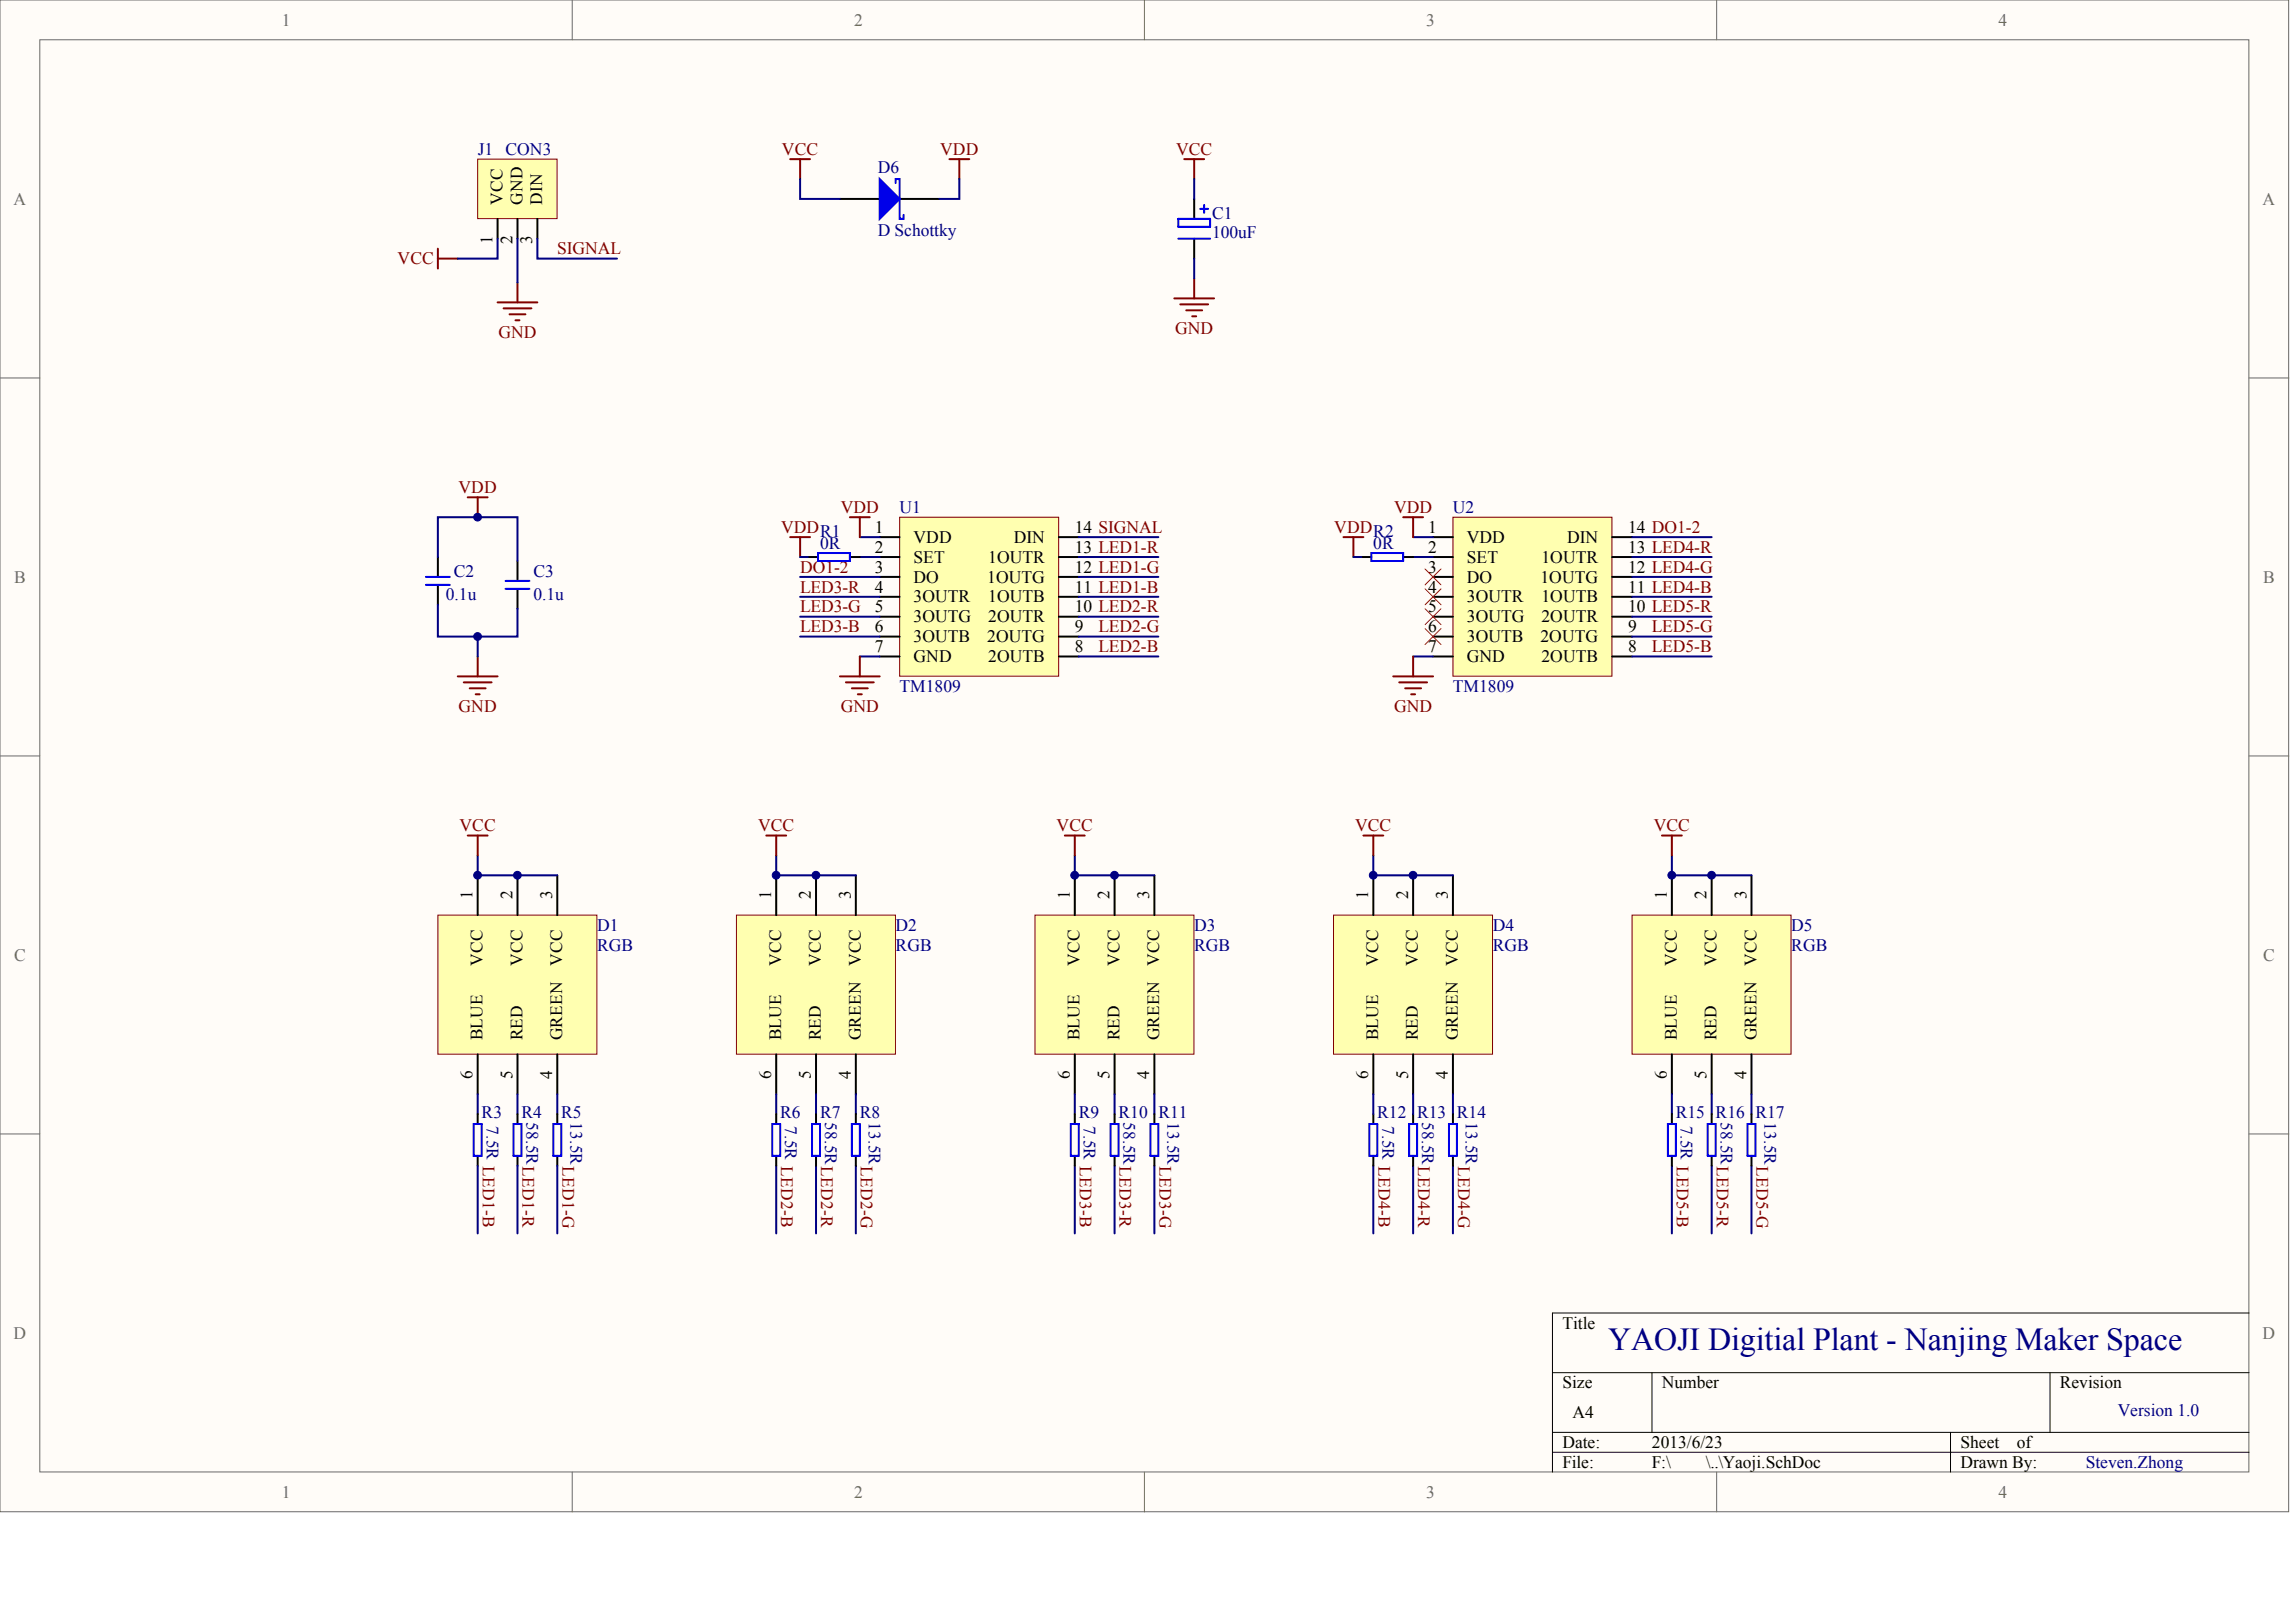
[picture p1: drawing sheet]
<svg xmlns="http://www.w3.org/2000/svg" width="840mm" height="594mm" viewBox="0 0 840 594" stroke-linecap="round" stroke-linejoin="round" font-family="sans-serif">
<defs><g id="words">
<text font-size="11.7" fill="#000080" x="588.9" y="494">YAOJI Digitial Plant - Nanjing Maker Space</text>
<g font-size="6.4" fill="#696969">
<text x="103.2" y="9.3">1</text>
<text x="312.7" y="9.3">2</text>
<text x="522.2" y="9.3">3</text>
<text x="731.8" y="9.3">4</text>
<text x="5" y="74.9">A</text>
<text x="828.5" y="74.9">A</text>
<text x="5.2" y="213.2">B</text>
<text x="828.7" y="213.2">B</text>
<text x="5.2" y="351.6">C</text>
<text x="828.7" y="351.6">C</text>
<text x="5" y="490">D</text>
<text x="828.5" y="490">D</text>
<text x="103.2" y="548.2">1</text>
<text x="312.7" y="548.2">2</text>
<text x="522.2" y="548.2">3</text>
<text x="731.8" y="548.2">4</text>
</g>
<g font-size="6.4" fill="#000080">
<text x="174.9" y="56.7">J1 CON3</text>
<text x="321.4" y="63.2">D6</text>
<text x="443.8" y="80">C1</text>
<text x="321.4" y="86.5">D Schottky</text>
<text x="443.8" y="87.3">100uF</text>
<text x="329.4" y="187.8">U1</text>
<text x="532" y="187.8">U2</text>
<text x="300.3" y="200.9">0R</text>
<text x="502.9" y="200.9">0R</text>
<text x="166.2" y="211.1">C2</text>
<text x="195.3" y="211.1">C3</text>
<text x="163.2" y="219.8">0.1u</text>
<text x="195.3" y="219.8">0.1u</text>
<text x="329.4" y="253.3">TM1809</text>
<text x="532" y="253.3">TM1809</text>
<text x="218.6" y="340.7">D1</text>
<text x="328" y="340.7">D2</text>
<text x="437.3" y="340.7">D3</text>
<text x="546.6" y="340.7">D4</text>
<text x="655.9" y="340.7">D5</text>
<text x="218.6" y="348">RGB</text>
<text x="328" y="348">RGB</text>
<text x="437.3" y="348">RGB</text>
<text x="546.6" y="348">RGB</text>
<text x="655.9" y="348">RGB</text>
<text x="176.4" y="409.1">R3</text>
<text x="190.9" y="409.1">R4</text>
<text x="205.5" y="409.1">R5</text>
<text x="285.7" y="409.1">R6</text>
<text x="300.3" y="409.1">R7</text>
<text x="314.8" y="409.1">R8</text>
<text x="395" y="409.1">R9</text>
<text x="409.6" y="409.1">R10</text>
<text x="424.2" y="409.1">R11</text>
<text x="504.3" y="409.1">R12</text>
<text x="518.9" y="409.1">R13</text>
<text x="533.5" y="409.1">R14</text>
<text x="613.6" y="409.1">R15</text>
<text x="628.2" y="409.1">R16</text>
<text x="642.8" y="409.1">R17</text>
<text x="775.4" y="518.4">Version 1.0</text>
<text x="763.8" y="537.3">Steven.Zhong</text>
</g>
<g font-size="6.4" fill="#800000">
<text x="286.3" y="56.7">VCC</text>
<text x="344.3" y="56.7">VDD</text>
<text x="430.6" y="56.7">VCC</text>
<text x="204.1" y="93.1">SIGNAL</text>
<text x="145.6" y="96.7">VCC</text>
<text x="182.5" y="123.7">GND</text>
<text x="430.3" y="122.2">GND</text>
<text x="167.9" y="180.5">VDD</text>
<text x="307.8" y="187.8">VDD</text>
<text x="510.4" y="187.8">VDD</text>
<text x="286" y="195">VDDR1</text>
<text x="488.6" y="195">VDDR2</text>
<text x="293" y="209.6">DO1-2</text>
<text x="293" y="216.9">LED3-R</text>
<text x="293" y="224.2">LED3-G</text>
<text x="293" y="231.4">LED3-B</text>
<text x="402.3" y="231.4">LED2-G</text>
<text x="604.9" y="231.4">LED5-G</text>
<text x="402.3" y="238.7">LED2-B</text>
<text x="604.9" y="238.7">LED5-B</text>
<text x="167.9" y="260.6">GND</text>
<text x="307.8" y="260.6">GND</text>
<text x="510.4" y="260.6">GND</text>
<text x="168.3" y="304.3">VCC</text>
<text x="277.6" y="304.3">VCC</text>
<text x="386.9" y="304.3">VCC</text>
<text x="496.2" y="304.3">VCC</text>
<text x="605.5" y="304.3">VCC</text>
</g>
<g font-size="6.4">
<text x="320.4" y="195">1</text>
<text x="393.5" y="195">14 SIGNAL</text>
<text x="523" y="195">1</text>
<text x="596.1" y="195">14 DO1-2</text>
<text x="320.4" y="202.3">2</text>
<text x="334.5" y="198.7">VDD</text>
<text x="371.2" y="198.7">DIN</text>
<text x="393.5" y="202.3">13 LED1-R</text>
<text x="523" y="202.3">2</text>
<text x="537.1" y="198.7">VDD</text>
<text x="573.8" y="198.7">DIN</text>
<text x="596.1" y="202.3">13 LED4-R</text>
<text x="320.4" y="209.6">3</text>
<text x="334.5" y="206">SET</text>
<text x="361.8" y="206">1OUTR</text>
<text x="393.5" y="209.6">12 LED1-G</text>
<text x="523" y="209.6">3</text>
<text x="537.1" y="206">SET</text>
<text x="564.4" y="206">1OUTR</text>
<text x="596.1" y="209.6">12 LED4-G</text>
<text x="334.5" y="213.2">DO</text>
<text x="361.5" y="213.2">1OUTG</text>
<text x="537.1" y="213.2">DO</text>
<text x="564.1" y="213.2">1OUTG</text>
<text x="320.4" y="216.9">4</text>
<text x="334.5" y="220.5">3OUTR</text>
<text x="361.8" y="220.5">1OUTB</text>
<text x="393.5" y="216.9">11 LED1-B</text>
<text x="523" y="216.9">4</text>
<text x="537.1" y="220.5">3OUTR</text>
<text x="564.4" y="220.5">1OUTB</text>
<text x="596.1" y="216.9">11 LED4-B</text>
<text x="320.4" y="224.2">5</text>
<text x="334.5" y="227.8">3OUTG</text>
<text x="361.8" y="227.8">2OUTR</text>
<text x="393.5" y="224.2">10 LED2-R</text>
<text x="523" y="224.2">5</text>
<text x="537.1" y="227.8">3OUTG</text>
<text x="564.4" y="227.8">2OUTR</text>
<text x="596.1" y="224.2">10 LED5-R</text>
<text x="320.4" y="231.4">6</text>
<text x="393.5" y="231.4">9</text>
<text x="523" y="231.4">6</text>
<text x="596.1" y="231.4">9</text>
<text x="320.4" y="238.7">7</text>
<text x="334.5" y="235.1">3OUTB</text>
<text x="361.5" y="235.1">2OUTG</text>
<text x="393.5" y="238.7">8</text>
<text x="523" y="238.7">7</text>
<text x="537.1" y="235.1">3OUTB</text>
<text x="564.1" y="235.1">2OUTG</text>
<text x="596.1" y="238.7">8</text>
<text x="334.5" y="242.4">GND</text>
<text x="361.8" y="242.4">2OUTB</text>
<text x="537.1" y="242.4">GND</text>
<text x="564.4" y="242.4">2OUTB</text>
<text x="572.1" y="486.3">Title</text>
<text x="572.1" y="508.2">Size</text>
<text x="608.5" y="508.2">Number</text>
<text x="754.3" y="508.2">Revision</text>
<text x="575.7" y="519.1">A4</text>
<text x="572.1" y="530">Date:</text>
<text x="604.9" y="530">2013/6/23</text>
<text x="717.8" y="530">Sheet</text>
<text x="738.4" y="530">of</text>
<text x="572.1" y="537.3">File:</text>
<text x="604.9" y="537.3">F:\</text>
<text x="624.6" y="537.3">\..\Yaoji.SchDoc</text>
<text x="717.8" y="537.3">Drawn By:</text>
</g>
<g font-size="6.3">
<text x="184" y="75" transform="rotate(-90 184 75)">VCC</text>
<text x="191.3" y="75" transform="rotate(-90 191.3 75)">GND</text>
<text x="198.6" y="75" transform="rotate(-90 198.6 75)">DIN</text>
<text x="180.3" y="89.2" transform="rotate(-90 180.3 89.2)">1</text>
<text x="187.6" y="89.2" transform="rotate(-90 187.6 89.2)">2</text>
<text x="194.9" y="89.2" transform="rotate(-90 194.9 89.2)">3</text>
<text x="173" y="329.1" transform="rotate(-90 173 329.1)">1</text>
<text x="187.6" y="329.1" transform="rotate(-90 187.6 329.1)">2</text>
<text x="202.2" y="329.1" transform="rotate(-90 202.2 329.1)">3</text>
<text x="282.4" y="329.1" transform="rotate(-90 282.4 329.1)">1</text>
<text x="296.9" y="329.1" transform="rotate(-90 296.9 329.1)">2</text>
<text x="311.5" y="329.1" transform="rotate(-90 311.5 329.1)">3</text>
<text x="391.7" y="329.1" transform="rotate(-90 391.7 329.1)">1</text>
<text x="406.3" y="329.1" transform="rotate(-90 406.3 329.1)">2</text>
<text x="420.8" y="329.1" transform="rotate(-90 420.8 329.1)">3</text>
<text x="501" y="329.1" transform="rotate(-90 501 329.1)">1</text>
<text x="515.6" y="329.1" transform="rotate(-90 515.6 329.1)">2</text>
<text x="530.1" y="329.1" transform="rotate(-90 530.1 329.1)">3</text>
<text x="610.3" y="329.1" transform="rotate(-90 610.3 329.1)">1</text>
<text x="624.9" y="329.1" transform="rotate(-90 624.9 329.1)">2</text>
<text x="639.5" y="329.1" transform="rotate(-90 639.5 329.1)">3</text>
<text x="176.7" y="353.5" transform="rotate(-90 176.7 353.5)">VCC</text>
<text x="191.3" y="353.5" transform="rotate(-90 191.3 353.5)">VCC</text>
<text x="205.8" y="353.5" transform="rotate(-90 205.8 353.5)">VCC</text>
<text x="286" y="353.5" transform="rotate(-90 286 353.5)">VCC</text>
<text x="300.6" y="353.5" transform="rotate(-90 300.6 353.5)">VCC</text>
<text x="315.2" y="353.5" transform="rotate(-90 315.2 353.5)">VCC</text>
<text x="395.3" y="353.5" transform="rotate(-90 395.3 353.5)">VCC</text>
<text x="409.9" y="353.5" transform="rotate(-90 409.9 353.5)">VCC</text>
<text x="424.5" y="353.5" transform="rotate(-90 424.5 353.5)">VCC</text>
<text x="504.6" y="353.5" transform="rotate(-90 504.6 353.5)">VCC</text>
<text x="519.2" y="353.5" transform="rotate(-90 519.2 353.5)">VCC</text>
<text x="533.8" y="353.5" transform="rotate(-90 533.8 353.5)">VCC</text>
<text x="614" y="353.5" transform="rotate(-90 614 353.5)">VCC</text>
<text x="628.5" y="353.5" transform="rotate(-90 628.5 353.5)">VCC</text>
<text x="643.1" y="353.5" transform="rotate(-90 643.1 353.5)">VCC</text>
<text x="176.7" y="380.8" transform="rotate(-90 176.7 380.8)">BLUE</text>
<text x="191.3" y="380.8" transform="rotate(-90 191.3 380.8)">RED</text>
<text x="205.8" y="380.8" transform="rotate(-90 205.8 380.8)">GREEN</text>
<text x="286" y="380.8" transform="rotate(-90 286 380.8)">BLUE</text>
<text x="300.6" y="380.8" transform="rotate(-90 300.6 380.8)">RED</text>
<text x="315.2" y="380.8" transform="rotate(-90 315.2 380.8)">GREEN</text>
<text x="395.3" y="380.8" transform="rotate(-90 395.3 380.8)">BLUE</text>
<text x="409.9" y="380.8" transform="rotate(-90 409.9 380.8)">RED</text>
<text x="424.5" y="380.8" transform="rotate(-90 424.5 380.8)">GREEN</text>
<text x="504.6" y="380.8" transform="rotate(-90 504.6 380.8)">BLUE</text>
<text x="519.2" y="380.8" transform="rotate(-90 519.2 380.8)">RED</text>
<text x="533.8" y="380.8" transform="rotate(-90 533.8 380.8)">GREEN</text>
<text x="614" y="380.8" transform="rotate(-90 614 380.8)">BLUE</text>
<text x="628.5" y="380.8" transform="rotate(-90 628.5 380.8)">RED</text>
<text x="643.1" y="380.8" transform="rotate(-90 643.1 380.8)">GREEN</text>
<text x="173" y="395" transform="rotate(-90 173 395)">6</text>
<text x="187.6" y="395" transform="rotate(-90 187.6 395)">5</text>
<text x="202.2" y="395" transform="rotate(-90 202.2 395)">4</text>
<text x="282.4" y="395" transform="rotate(-90 282.4 395)">6</text>
<text x="296.9" y="395" transform="rotate(-90 296.9 395)">5</text>
<text x="311.5" y="395" transform="rotate(-90 311.5 395)">4</text>
<text x="391.7" y="395" transform="rotate(-90 391.7 395)">6</text>
<text x="406.3" y="395" transform="rotate(-90 406.3 395)">5</text>
<text x="420.8" y="395" transform="rotate(-90 420.8 395)">4</text>
<text x="501" y="395" transform="rotate(-90 501 395)">6</text>
<text x="515.6" y="395" transform="rotate(-90 515.6 395)">5</text>
<text x="530.1" y="395" transform="rotate(-90 530.1 395)">4</text>
<text x="610.3" y="395" transform="rotate(-90 610.3 395)">6</text>
<text x="624.9" y="395" transform="rotate(-90 624.9 395)">5</text>
<text x="639.5" y="395" transform="rotate(-90 639.5 395)">4</text>
</g>
<g font-size="6.3" fill="#000080">
<text x="178.2" y="412.2" transform="rotate(90 178.2 412.2)">7.5R LED1-B</text>
<text x="192.8" y="410.7" transform="rotate(90 192.8 410.7)">58.5RLED1-R</text>
<text x="208.8" y="410.7" transform="rotate(90 208.8 410.7)">13.5R</text>
<text x="287.5" y="412.2" transform="rotate(90 287.5 412.2)">7.5R LED2-B</text>
<text x="302.1" y="410.7" transform="rotate(90 302.1 410.7)">58.5RLED2-R</text>
<text x="318.2" y="410.7" transform="rotate(90 318.2 410.7)">13.5R</text>
<text x="396.9" y="412.2" transform="rotate(90 396.9 412.2)">7.5R LED3-B</text>
<text x="411.4" y="410.7" transform="rotate(90 411.4 410.7)">58.5RLED3-R</text>
<text x="427.5" y="410.7" transform="rotate(90 427.5 410.7)">13.5R</text>
<text x="506.2" y="412.2" transform="rotate(90 506.2 412.2)">7.5R LED4-B</text>
<text x="520.8" y="410.7" transform="rotate(90 520.8 410.7)">58.5RLED4-R</text>
<text x="536.8" y="410.7" transform="rotate(90 536.8 410.7)">13.5R</text>
<text x="615.5" y="412.2" transform="rotate(90 615.5 412.2)">7.5R LED5-B</text>
<text x="630.1" y="410.7" transform="rotate(90 630.1 410.7)">58.5RLED5-R</text>
<text x="646.1" y="410.7" transform="rotate(90 646.1 410.7)">13.5R</text>
</g>
<g font-size="6.3" fill="#800000">
<text x="205.9" y="426.7" transform="rotate(90 205.9 426.7)">LED1-G</text>
<text x="315.2" y="426.7" transform="rotate(90 315.2 426.7)">LED2-G</text>
<text x="424.6" y="426.7" transform="rotate(90 424.6 426.7)">LED3-G</text>
<text x="533.9" y="426.7" transform="rotate(90 533.9 426.7)">LED4-G</text>
<text x="643.2" y="426.7" transform="rotate(90 643.2 426.7)">LED5-G</text>
</g>
</g></defs>
<g fill="#fffcf8" stroke="#696969" stroke-width=".37">
<path d="M0 0h838v553.4h-838z"/>
<path d="M14.6 14.6h808.8v524.2h-808.8z"/>
</g>
<path d="M209.5 0v14.6M419 0v14.6M628.6 0v14.6M0 138.4h14.6M823.5 138.4h14.6M0 276.7h14.6M823.5 276.7h14.6M0 415.1h14.6M823.5 415.1h14.6M209.5 538.9v14.5M419 538.9v14.5M628.6 538.9v14.5" fill="none" stroke="#696969" stroke-width=".37"/>
<path d="M823.5 480.6h-255.1v58.3M568.4 502.5h255.1M604.9 502.5v21.8M750.6 502.5v21.8M568.4 524.3h255.1M568.4 531.6h255.1M714.2 524.3v14.6" fill="none" stroke="#000" stroke-width=".37"/>
<path d="M160.3 335h58.3v50.9h-58.3z" fill="#ffffb0" stroke="#800000" stroke-width=".37"/>
<path d="M174.9 320.4v14.6M189.5 320.4v14.6M204.1 320.4v14.6M174.9 385.9v14.6M189.5 385.9v14.6M204.1 385.9v14.6" fill="none" stroke="#000" stroke-width=".73"/>
<path d="M488.3 335h58.2v50.9h-58.2z" fill="#ffffb0" stroke="#800000" stroke-width=".37"/>
<path d="M502.9 320.4v14.6M517.4 320.4v14.6M532 320.4v14.6M502.9 385.9v14.6M517.4 385.9v14.6M532 385.9v14.6" fill="none" stroke="#000" stroke-width=".73"/>
<path d="M269.6 335h58.3v50.9h-58.3z" fill="#ffffb0" stroke="#800000" stroke-width=".37"/>
<path d="M284.2 320.4v14.6M298.8 320.4v14.6M313.4 320.4v14.6M284.2 385.9v14.6M298.8 385.9v14.6M313.4 385.9v14.6" fill="none" stroke="#000" stroke-width=".73"/>
<path d="M379 335h58.2v50.9h-58.2z" fill="#ffffb0" stroke="#800000" stroke-width=".37"/>
<path d="M393.5 320.4v14.6M408.1 320.4v14.6M422.7 320.4v14.6M393.5 385.9v14.6M408.1 385.9v14.6M422.7 385.9v14.6" fill="none" stroke="#000" stroke-width=".73"/>
<path d="M597.6 335h58.2v50.9h-58.2z" fill="#ffffb0" stroke="#800000" stroke-width=".37"/>
<path d="M612.2 320.4v14.6M626.8 320.4v14.6M641.3 320.4v14.6M612.2 385.9v14.6M626.8 385.9v14.6M641.3 385.9v14.6" fill="none" stroke="#000" stroke-width=".73"/>
<path d="M329.4 189.3h58.2v58.2h-58.2z" fill="#ffffb0" stroke="#800000" stroke-width=".37"/>
<g fill="none" stroke="#000" stroke-width=".73">
<path d="M322.1 196.6h7.3M387.7 196.6h7.3M322.1 203.9h7.3M322.1 211.2h7.3M322.1 218.5h7.3M387.7 203.9h7.3M387.7 211.2h7.3M387.7 218.5h7.3M322.1 225.7h7.3M322.1 233h7.3M387.7 225.7h7.3M387.7 233h7.3"/>
<path d="M322.1 240.3h7.3M387.7 240.3h7.3"/>
</g>
<path d="M532 189.3h58.2v58.2h-58.2z" fill="#ffffb0" stroke="#800000" stroke-width=".37"/>
<g fill="none" stroke="#000" stroke-width=".73">
<path d="M524.7 196.6h7.3M590.3 196.6h7.3M160.3 203.9v7.3M160.3 214.1v7.3M189.5 205.3v7.3M189.5 215.5v7.3M295.9 203.9h3.6M311.2 203.9h3.6M498.5 203.9h3.6M513.8 203.9h3.6M524.7 203.9h7.3M524.7 211.2h7.3"/>
<path d="M524.7 218.5h7.3M590.3 203.9h7.3M590.3 211.2h7.3M590.3 218.5h7.3M524.7 225.7h7.3M524.7 233h7.3M590.3 225.7h7.3M590.3 233h7.3M524.7 240.3h7.3M590.3 240.3h7.3M174.9 407.8v3.6M189.5 407.8v3.6"/>
<path d="M204.1 407.8v3.6M284.2 407.8v3.6M298.8 407.8v3.6M313.4 407.8v3.6M393.5 407.8v3.6M408.1 407.8v3.6M422.7 407.8v3.6M502.9 407.8v3.6M517.4 407.8v3.6M532 407.8v3.6M612.2 407.8v3.6M626.8 407.8v3.6"/>
<path d="M641.3 407.8v3.6M174.9 423.1v3.6M189.5 423.1v3.6M204.1 423.1v3.6M284.2 423.1v3.6M298.8 423.1v3.6M313.4 423.1v3.6M393.5 423.1v3.6M408.1 423.1v3.6M422.7 423.1v3.6M502.9 423.1v3.6M517.4 423.1v3.6"/>
<path d="M532 423.1v3.6M612.2 423.1v3.6M626.8 423.1v3.6M641.3 423.1v3.6"/>
</g>
<g fill="none" stroke="#000080" stroke-width=".73">
<path d="M314.8 196.6h7.3M395 196.6h29.2M517.4 196.6h7.3M597.6 196.6h29.2M293 203.9h2.9M293 211.2h29.1M293 218.5h29.1M314.8 203.9h7.3M395 203.9h29.2M395 211.2h29.2M395 218.5h29.2M495.6 203.9h2.9"/>
<path d="M517.4 203.9h7.3M597.6 203.9h29.2M597.6 211.2h29.2M597.6 218.5h29.2M293 225.7h29.1M293 233h29.1M395 225.7h29.2M395 233h29.2M597.6 225.7h29.2M597.6 233h29.2M314.8 240.3h7.3M395 240.3h29.2"/>
<path d="M517.4 240.3h7.3M597.6 240.3h29.2M174.9 313.1v7.3h29.2M284.2 313.1v7.3h29.2M393.5 313.1v7.3h29.2M502.9 313.1v7.3h29.1M612.2 313.1v7.3h29.1M174.9 400.5v7.3M189.5 400.5v7.3M204.1 400.5v7.3M284.2 400.5v7.3M298.8 400.5v7.3"/>
<path d="M313.4 400.5v7.3M393.5 400.5v7.3M408.1 400.5v7.3M422.7 400.5v7.3M502.9 400.5v7.3M517.4 400.5v7.3M532 400.5v7.3M612.2 400.5v7.3M626.8 400.5v7.3M641.3 400.5v7.3M174.9 426.7v24.8M189.5 426.7v24.8"/>
<path d="M204.1 426.7v24.8M284.2 426.7v24.8M298.8 426.7v24.8M313.4 426.7v24.8M393.5 426.7v24.8M408.1 426.7v24.8M422.7 426.7v24.8M502.9 426.7v24.8M517.4 426.7v24.8M532 426.7v24.8M612.2 426.7v24.8M626.8 426.7v24.8"/>
<path d="M641.3 426.7v24.8"/>
</g>
<g fill="none" stroke="#800000" stroke-width=".73">
<path d="M289.3 58.3h7.3M293 58.3v7.2M433.6 58.3h7.3M437.3 58.3v7.2M160.3 91v7.3M160.3 94.7h7.3M182.2 110.7h14.6M184.4 112.9h10.2M186.6 115.1h5.8M188.8 117.2h1.4M189.5 103.4v7.3M430 109.2h14.6"/>
<path d="M432.2 111.4h10.2M434.4 113.6h5.8M436.5 115.8h1.5M437.3 101.9v7.3M289.3 196.6h7.3M293 196.6v7.3M311.2 189.3h7.3M314.8 189.3v7.3M491.9 196.6h7.3M495.6 196.6v7.3M513.8 189.3h7.3M517.4 189.3v7.3"/>
<path d="M307.5 247.6h14.6M309.7 249.8h10.2M311.9 252h5.8M314.1 254.1h1.5M314.8 240.3v7.3M510.1 247.6h14.6M512.3 249.8h10.2M514.5 252h5.8M516.7 254.1h1.5M517.4 240.3v7.3M171.3 305.8h7.3M174.9 305.8v7.3"/>
<path d="M280.6 305.8h7.3M284.2 305.8v7.3M389.9 305.8h7.3M393.5 305.8v7.3M499.2 305.8h7.3M502.9 305.8v7.3M608.5 305.8h7.3M612.2 305.8v7.3"/>
</g>
<g fill="none" stroke="#0000e1" stroke-width=".73">
<path d="M156 214.1h8.7M156 211.2h8.7M185.1 215.5h8.8M185.1 212.6h8.8M299.5 202.4h11.7v2.9h-11.7zM502.1 202.4h11.7v2.9h-11.7zM173.4 411.4h3v11.7h-3zM188 411.4h2.9v11.7h-2.9zM202.6 411.4h2.9v11.7h-2.9zM282.8 411.4h2.9v11.7h-2.9zM297.3 411.4h3v11.7h-3zM311.9 411.4h2.9v11.7h-2.9z"/>
<path d="M392.1 411.4h2.9v11.7h-2.9zM406.7 411.4h2.9v11.7h-2.9zM421.2 411.4h3v11.7h-3zM501.4 411.4h2.9v11.7h-2.9zM516 411.4h2.9v11.7h-2.9zM530.6 411.4h2.9v11.7h-2.9zM610.7 411.4h2.9v11.7h-2.9zM625.3 411.4h2.9v11.7h-2.9zM639.9 411.4h2.9v11.7h-2.9z"/>
</g>
<path d="M521.8 208.3l5.8 5.8M521.8 215.5l5.8 5.9M527.6 208.3l-5.8 5.8M527.6 215.5l-5.8 5.9M521.8 222.8l5.8 5.9M521.8 230.1l5.8 5.8M527.6 222.8l-5.8 5.9M527.6 230.1l-5.8 5.8" fill="none" stroke="#f00" stroke-width=".37"/>
<path d="M174.9 58.3h29.1v21.7h-29.1z" fill="#ffffb0" stroke="#800000" stroke-width=".37"/>
<path d="M307.5 72.8h14.6M329.4 72.8h14.6M437.3 72.8v7.3M182.2 80.1v7.3M189.5 80.1v7.3M196.8 80.1v7.3M437.3 87.4v7.3" fill="none" stroke="#000" stroke-width=".73"/>
<path d="M293 65.5v7.3h14.5M351.3 65.5v7.3h-7.3M437.3 65.5v7.3M182.2 87.4v7.3h-14.6M189.5 87.4v16M196.8 87.4v7.3h29.1M437.3 94.7v7.2M160.3 203.9v-14.6h29.2v16M160.3 221.4v11.6h29.2v-10.2M174.9 233v7.3" fill="none" stroke="#000080" stroke-width=".73"/>
<path d="M347.6 58.3h7.3M351.3 58.3v7.2M171.3 182h7.3M174.9 182v7.3M167.6 247.6h14.6M169.8 249.8h10.2M172 252h5.8M174.2 254.1h1.4M174.9 240.3v7.3" fill="none" stroke="#800000" stroke-width=".73"/>
<path d="M328 67v-1.5h1.4v14.6h1.5v-1.5M439.5 76.5h2.9M440.9 75v2.9M431.4 80.1h11.7v2.9h-11.7zM431.4 87.4h11.7" fill="none" stroke="#00f" stroke-width=".73"/>
<path d="M322.1 65.5l7.3 7.3-7.3 7.3z" fill="#00f" stroke="#00f" stroke-width=".73"/>
<g fill="#000080" stroke="#000080" stroke-width=".37">
<circle cx="174.9" cy="320.4" r="1.42"/>
<circle cx="174.9" cy="233" r="1.42"/>
<circle cx="174.9" cy="189.3" r="1.42"/>
<circle cx="189.4" cy="320.4" r="1.42"/>
<circle cx="284.2" cy="320.4" r="1.42"/>
<circle cx="298.8" cy="320.4" r="1.42"/>
<circle cx="393.5" cy="320.4" r="1.42"/>
<circle cx="408.1" cy="320.4" r="1.42"/>
<circle cx="502.8" cy="320.4" r="1.42"/>
<circle cx="517.4" cy="320.4" r="1.42"/>
<circle cx="612.1" cy="320.4" r="1.42"/>
<circle cx="626.7" cy="320.4" r="1.42"/>
</g>
<use href="#words"/>
</svg>
